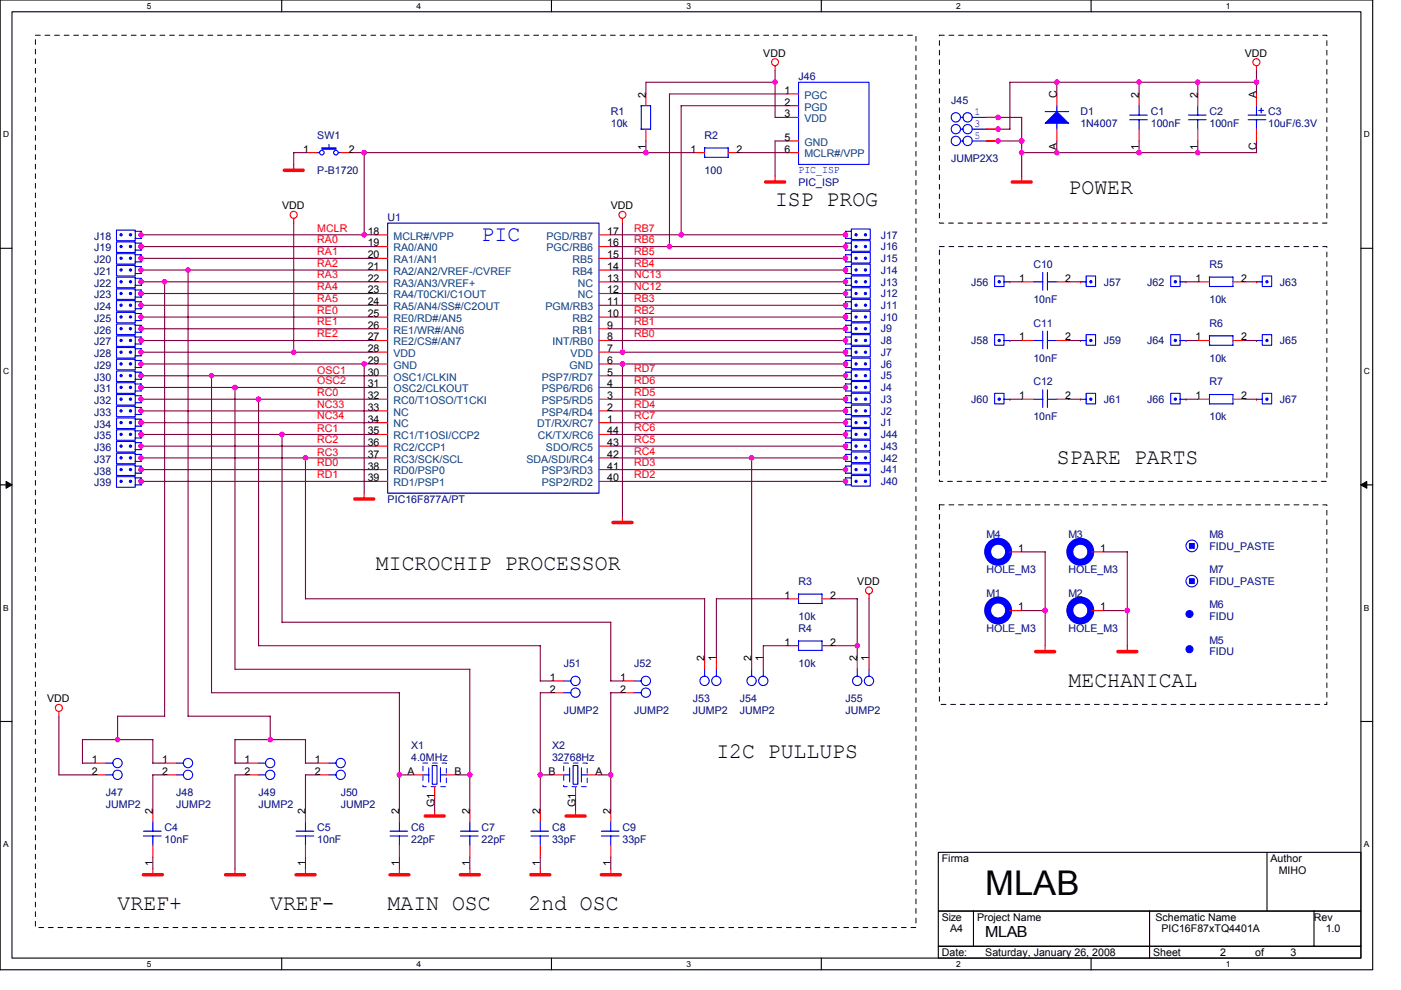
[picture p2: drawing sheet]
<svg xmlns="http://www.w3.org/2000/svg" width="297mm" height="210mm" viewBox="0 0 297 210" stroke-linecap="round" stroke-linejoin="round" font-family="sans-serif">
<defs><g id="words">
<text font-size="7.2" x="208.9" y="189.8">MLAB</text>
<g font-size="4.7">
<text x="226.6" y="41.1">POWER</text>
<text x="164.3" y="43.6">ISP PROG</text>
<text x="224.1" y="98.4">SPARE PARTS</text>
<text x="79.7" y="120.8">MICROCHIP PROCESSOR</text>
<text x="226.6" y="145.7">MECHANICAL</text>
<text x="151.9" y="160.6">I2C PULLUPS</text>
<text x="24.9" y="193">VREF+</text>
<text x="57.3" y="193">VREF-</text>
<text x="82.2" y="193">MAIN OSC</text>
<text x="112" y="193">2nd OSC</text>
</g>
<text font-size="4.7" fill="#00f" x="102.1" y="51.1">PIC</text>
<text font-size="3.2" x="208.9" y="198.6">MLAB</text>
<g font-size="2.2">
<text x="161.8" y="12">VDD</text>
<text x="263.9" y="12">VDD</text>
<text x="136.9" y="20.7" transform="rotate(-90 136.9 20.7)">2</text>
<text x="166.3" y="19.9">1</text>
<text x="166.3" y="22.4">2</text>
<text x="224" y="20.7" transform="rotate(-90 224 20.7)">C</text>
<text x="241.5" y="20.7" transform="rotate(-90 241.5 20.7)">2</text>
<text x="253.9" y="20.7" transform="rotate(-90 253.9 20.7)">2</text>
<text x="266.4" y="20.7" transform="rotate(-90 266.4 20.7)">A</text>
<text x="166.3" y="24.9">3</text>
<text x="166.3" y="29.9">5</text>
<text x="64.3" y="32.3">1</text>
<text x="74" y="32.3">2</text>
<text x="136.9" y="31.7" transform="rotate(-90 136.9 31.7)">1</text>
<text x="146.4" y="32.3">1</text>
<text x="156.1" y="32.3">2</text>
<text x="166.3" y="32.3">6</text>
<text x="224" y="31.7" transform="rotate(-90 224 31.7)">A</text>
<text x="241.5" y="31.7" transform="rotate(-90 241.5 31.7)">1</text>
<text x="253.9" y="31.7" transform="rotate(-90 253.9 31.7)">1</text>
<text x="266.4" y="31.7" transform="rotate(-90 266.4 31.7)">C</text>
<text x="59.8" y="44.4">VDD</text>
<text x="129.5" y="44.4">VDD</text>
<text x="78" y="49.8">18</text>
<text x="78" y="52.3">19</text>
<text x="128.7" y="52.3">16</text>
<text x="128.7" y="49.8">17</text>
<text x="78" y="54.8">20</text>
<text x="78" y="57.2">21</text>
<text x="78" y="59.7">22</text>
<text x="128.7" y="57.2">14</text>
<text x="128.7" y="54.8">15</text>
<text x="128.7" y="59.7">13</text>
<text x="216.1" y="59.7">1</text>
<text x="225.8" y="59.7">2</text>
<text x="253.4" y="59.7">1</text>
<text x="263.1" y="59.7">2</text>
<text x="78" y="62.2">23</text>
<text x="78" y="64.7">24</text>
<text x="128.7" y="64.7">11</text>
<text x="128.7" y="62.2">12</text>
<text x="78" y="67.2">25</text>
<text x="78" y="69.7">26</text>
<text x="128.7" y="69.7">9</text>
<text x="128.7" y="67.2">10</text>
<text x="78" y="72.2">27</text>
<text x="78" y="74.7">28</text>
<text x="78" y="77.2">29</text>
<text x="128.7" y="77.2">6</text>
<text x="128.7" y="74.7">7</text>
<text x="128.7" y="72.2">8</text>
<text x="216.1" y="72.2">1</text>
<text x="225.8" y="72.2">2</text>
<text x="253.4" y="72.2">1</text>
<text x="263.1" y="72.2">2</text>
<text x="78" y="79.7">30</text>
<text x="78" y="82.1">31</text>
<text x="128.7" y="82.1">4</text>
<text x="128.7" y="79.7">5</text>
<text x="78" y="84.6">32</text>
<text x="78" y="87.1">33</text>
<text x="78" y="89.6">34</text>
<text x="128.7" y="89.6">1</text>
<text x="128.7" y="87.1">2</text>
<text x="128.7" y="84.6">3</text>
<text x="216.1" y="84.6">1</text>
<text x="225.8" y="84.6">2</text>
<text x="253.4" y="84.6">1</text>
<text x="263.1" y="84.6">2</text>
<text x="78" y="92.1">35</text>
<text x="78" y="94.6">36</text>
<text x="128.7" y="94.6">43</text>
<text x="128.7" y="92.1">44</text>
<text x="78" y="97.1">37</text>
<text x="78" y="99.5">38</text>
<text x="128.7" y="99.5">41</text>
<text x="128.7" y="97.1">42</text>
<text x="78" y="102">39</text>
<text x="128.7" y="102">40</text>
<text x="215.9" y="117">1</text>
<text x="233.3" y="117">1</text>
<text x="181.8" y="124">VDD</text>
<text x="166.3" y="126.9">1</text>
<text x="176" y="126.9">2</text>
<text x="215.9" y="129.4">1</text>
<text x="233.3" y="129.4">1</text>
<text x="166.3" y="136.9">1</text>
<text x="176" y="136.9">2</text>
<text x="149.4" y="140.2" transform="rotate(-90 149.4 140.2)">2</text>
<text x="151.9" y="140.2" transform="rotate(-90 151.9 140.2)">1</text>
<text x="159.3" y="140.2" transform="rotate(-90 159.3 140.2)">2</text>
<text x="161.8" y="140.2" transform="rotate(-90 161.8 140.2)">1</text>
<text x="181.7" y="140.2" transform="rotate(-90 181.7 140.2)">2</text>
<text x="184.2" y="140.2" transform="rotate(-90 184.2 140.2)">1</text>
<text x="10" y="148.9">VDD</text>
<text x="116.5" y="144.4">1</text>
<text x="116.5" y="146.9">2</text>
<text x="131.5" y="144.4">1</text>
<text x="131.5" y="146.9">2</text>
<text x="19.5" y="161.8">1</text>
<text x="34.4" y="161.8">1</text>
<text x="51.8" y="161.8">1</text>
<text x="66.8" y="161.8">1</text>
<text x="19.5" y="164.3">2</text>
<text x="34.4" y="164.3">2</text>
<text x="51.8" y="164.3">2</text>
<text x="66.8" y="164.3">2</text>
<text x="86.4" y="164.3">A</text>
<text x="96.4" y="164.3">B</text>
<text x="116.3" y="164.3">B</text>
<text x="126.2" y="164.3">A</text>
<text x="32.4" y="172.5" transform="rotate(-90 32.4 172.5)">2</text>
<text x="64.7" y="172.5" transform="rotate(-90 64.7 172.5)">2</text>
<text x="84.7" y="172.5" transform="rotate(-90 84.7 172.5)">2</text>
<text x="92.1" y="171.1" transform="rotate(-90 92.1 171.1)">G1</text>
<text x="99.6" y="172.5" transform="rotate(-90 99.6 172.5)">2</text>
<text x="114.5" y="172.5" transform="rotate(-90 114.5 172.5)">2</text>
<text x="122" y="171.1" transform="rotate(-90 122 171.1)">G1</text>
<text x="129.5" y="172.5" transform="rotate(-90 129.5 172.5)">2</text>
<text x="32.4" y="183.6" transform="rotate(-90 32.4 183.6)">1</text>
<text x="64.7" y="183.6" transform="rotate(-90 64.7 183.6)">1</text>
<text x="84.7" y="183.6" transform="rotate(-90 84.7 183.6)">1</text>
<text x="99.6" y="183.6" transform="rotate(-90 99.6 183.6)">1</text>
<text x="114.5" y="183.6" transform="rotate(-90 114.5 183.6)">1</text>
<text x="129.5" y="183.6" transform="rotate(-90 129.5 183.6)">1</text>
<text x="199.7" y="182.8">Firma</text>
<text x="269.4" y="182.8">Author</text>
<text x="271.1" y="185.3">MIHO</text>
<text x="199.7" y="195.2">Size</text>
<text x="201.4" y="197.7">A4</text>
<text x="207.2" y="195.2">Project Name</text>
<text x="245" y="195.2">Schematic Name</text>
<text x="246.2" y="197.7">PIC16F87xTQ4401A</text>
<text x="278.6" y="195.2">Rev</text>
<text x="281.1" y="197.7">1.0</text>
<text x="199.7" y="202.7">Date:</text>
<text x="208.9" y="202.7">Saturday, January 26, 2008</text>
<text x="244.5" y="202.7">Sheet</text>
<text x="258.7" y="202.7">2</text>
<text x="266.1" y="202.7">of</text>
<text x="273.6" y="202.7">3</text>
</g>
<g font-size="2.2" fill="#000080">
<text x="169.3" y="17">J46</text>
<text x="201.7" y="21.9">J45</text>
<text x="67.3" y="29.4">SW1</text>
<text x="129.5" y="24.4">R1</text>
<text x="129.5" y="26.9">10k</text>
<text x="149.4" y="29.4">R2</text>
<text x="229.1" y="24.4">D1</text>
<text x="229.1" y="26.9">1N4007</text>
<text x="244" y="24.4">C1</text>
<text x="244" y="26.9">100nF</text>
<text x="256.4" y="24.4">C2</text>
<text x="256.4" y="26.9">100nF</text>
<text x="268.9" y="24.4">C3</text>
<text x="268.9" y="26.9">10uF/6.3V</text>
<text x="201.7" y="34.4">JUMP2X3</text>
<text x="67.3" y="36.9">P-B1720</text>
<text x="149.4" y="36.9">100</text>
<text x="169.3" y="39.4">PIC_ISP</text>
<text x="82.2" y="46.8">U1</text>
<text x="20" y="50.8">J18</text>
<text x="20" y="53.3">J19</text>
<text x="186.7" y="50.6">J17</text>
<text x="186.7" y="53.1">J16</text>
<text x="20" y="55.8">J20</text>
<text x="20" y="58.3">J21</text>
<text x="186.7" y="55.6">J15</text>
<text x="186.7" y="58">J14</text>
<text x="219.1" y="56.8">C10</text>
<text x="256.4" y="56.8">R5</text>
<text x="20" y="63.3">J23</text>
<text x="20" y="60.8">J22</text>
<text x="20" y="65.8">J24</text>
<text x="186.7" y="60.5">J13</text>
<text x="186.7" y="63">J12</text>
<text x="186.7" y="65.5">J11</text>
<text x="205.9" y="60.5">J56</text>
<text x="219.1" y="64.3">10nF</text>
<text x="234" y="60.5">J57</text>
<text x="243.2" y="60.5">J62</text>
<text x="256.4" y="64.3">10k</text>
<text x="271.4" y="60.5">J63</text>
<text x="20" y="70.7">J26</text>
<text x="20" y="68.3">J25</text>
<text x="186.7" y="68">J10</text>
<text x="186.7" y="70.5">J9</text>
<text x="219.1" y="69.3">C11</text>
<text x="256.4" y="69.3">R6</text>
<text x="20" y="75.7">J28</text>
<text x="20" y="73.2">J27</text>
<text x="186.7" y="78">J6</text>
<text x="186.7" y="75.5">J7</text>
<text x="186.7" y="73">J8</text>
<text x="205.9" y="73">J58</text>
<text x="219.1" y="76.7">10nF</text>
<text x="234" y="73">J59</text>
<text x="243.2" y="73">J64</text>
<text x="256.4" y="76.7">10k</text>
<text x="271.4" y="73">J65</text>
<text x="20" y="78.2">J29</text>
<text x="20" y="80.7">J30</text>
<text x="20" y="83.2">J31</text>
<text x="186.7" y="82.9">J4</text>
<text x="186.7" y="80.5">J5</text>
<text x="219.1" y="81.7">C12</text>
<text x="256.4" y="81.7">R7</text>
<text x="20" y="85.7">J32</text>
<text x="20" y="88.2">J33</text>
<text x="186.7" y="85.4">J3</text>
<text x="186.7" y="87.9">J2</text>
<text x="205.9" y="85.4">J60</text>
<text x="219.1" y="89.2">10nF</text>
<text x="234" y="85.4">J61</text>
<text x="243.2" y="85.4">J66</text>
<text x="256.4" y="89.2">10k</text>
<text x="271.4" y="85.4">J67</text>
<text x="20" y="90.7">J34</text>
<text x="20" y="93.2">J35</text>
<text x="20" y="95.6">J36</text>
<text x="186.7" y="90.4">J1</text>
<text x="186.7" y="92.9">J44</text>
<text x="186.7" y="95.4">J43</text>
<text x="20" y="100.6">J38</text>
<text x="20" y="98.1">J37</text>
<text x="186.7" y="97.9">J42</text>
<text x="186.7" y="100.4">J41</text>
<text x="20" y="103.1">J39</text>
<text x="82.2" y="106.6">PIC16F877A/PT</text>
<text x="186.7" y="102.8">J40</text>
<text x="209.1" y="114">M4</text>
<text x="226.6" y="114">M3</text>
<text x="256.4" y="114">M8</text>
<text x="256.4" y="116.5">FIDU_PASTE</text>
<text x="169.3" y="124">R3</text>
<text x="209.1" y="121.5">HOLE_M3</text>
<text x="226.6" y="121.5">HOLE_M3</text>
<text x="256.4" y="121.5">M7</text>
<text x="256.4" y="124">FIDU_PASTE</text>
<text x="169.3" y="131.5">10k</text>
<text x="209.1" y="126.5">M1</text>
<text x="226.6" y="126.5">M2</text>
<text x="256.4" y="129">M6</text>
<text x="256.4" y="131.5">FIDU</text>
<text x="169.3" y="134">R4</text>
<text x="209.1" y="134">HOLE_M3</text>
<text x="226.6" y="134">HOLE_M3</text>
<text x="256.4" y="136.5">M5</text>
<text x="119.5" y="141.4">J51</text>
<text x="134.5" y="141.4">J52</text>
<text x="169.3" y="141.4">10k</text>
<text x="256.4" y="138.9">FIDU</text>
<text x="146.9" y="148.9">J53</text>
<text x="156.9" y="148.9">J54</text>
<text x="179.3" y="148.9">J55</text>
<text x="119.5" y="151.4">JUMP2</text>
<text x="134.5" y="151.4">JUMP2</text>
<text x="146.9" y="151.4">JUMP2</text>
<text x="156.9" y="151.4">JUMP2</text>
<text x="179.3" y="151.4">JUMP2</text>
<text x="87.2" y="158.9">X1</text>
<text x="87.2" y="161.4">4.0MHz</text>
<text x="117" y="158.9">X2</text>
<text x="117" y="161.4">32768Hz</text>
<text x="22.5" y="168.8">J47</text>
<text x="22.5" y="171.3">JUMP2</text>
<text x="37.4" y="168.8">J48</text>
<text x="37.4" y="171.3">JUMP2</text>
<text x="54.8" y="168.8">J49</text>
<text x="54.8" y="171.3">JUMP2</text>
<text x="72.2" y="168.8">J50</text>
<text x="72.2" y="171.3">JUMP2</text>
<text x="34.9" y="176.3">C4</text>
<text x="34.9" y="178.8">10nF</text>
<text x="67.3" y="176.3">C5</text>
<text x="67.3" y="178.8">10nF</text>
<text x="87.2" y="176.3">C6</text>
<text x="87.2" y="178.8">22pF</text>
<text x="102.1" y="176.3">C7</text>
<text x="102.1" y="178.8">22pF</text>
<text x="117" y="176.3">C8</text>
<text x="117" y="178.8">33pF</text>
<text x="132" y="176.3">C9</text>
<text x="132" y="178.8">33pF</text>
</g>
<g font-size="2.2" fill="#004080">
<text x="170.6" y="20.9">PGC</text>
<text x="170.6" y="23.4">PGD</text>
<text x="170.6" y="25.9">VDD</text>
<text x="170.6" y="30.9">GND</text>
<text x="170.6" y="33.4">MCLR#/VPP</text>
<text x="83.4" y="50.8">MCLR#/VPP</text>
<text x="83.4" y="53.3">RA0/AN0</text>
<text x="115.9" y="53.3">PGC/RB6</text>
<text x="115.9" y="50.8">PGD/RB7</text>
<text x="83.4" y="55.8">RA1/AN1</text>
<text x="83.4" y="58.3">RA2/AN2/VREF-/CVREF</text>
<text x="121.4" y="58.3">RB4</text>
<text x="121.4" y="55.8">RB5</text>
<text x="83.4" y="60.8">RA3/AN3/VREF+</text>
<text x="83.4" y="63.2">RA4/T0CKI/C1OUT</text>
<text x="83.4" y="65.7">RA5/AN4/SS#/C2OUT</text>
<text x="115.7" y="65.7">PGM/RB3</text>
<text x="122.5" y="60.8">NC</text>
<text x="122.5" y="63.2">NC</text>
<text x="83.4" y="68.2">RE0/RD#/AN5</text>
<text x="83.4" y="70.7">RE1/WR#/AN6</text>
<text x="121.4" y="70.7">RB1</text>
<text x="121.4" y="68.2">RB2</text>
<text x="83.4" y="73.2">RE2/CS#/AN7</text>
<text x="83.4" y="75.7">VDD</text>
<text x="117.2" y="73.2">INT/RB0</text>
<text x="121" y="75.7">VDD</text>
<text x="83.4" y="78.2">GND</text>
<text x="83.4" y="80.7">OSC1/CLKIN</text>
<text x="83.4" y="83.2">OSC2/CLKOUT</text>
<text x="114.9" y="83.2">PSP6/RD6</text>
<text x="114.9" y="80.7">PSP7/RD7</text>
<text x="120.8" y="78.2">GND</text>
<text x="83.4" y="85.7">RC0/T1OSO/T1CKI</text>
<text x="83.4" y="88.1">NC</text>
<text x="114.9" y="88.1">PSP4/RD4</text>
<text x="114.9" y="85.7">PSP5/RD5</text>
<text x="83.4" y="93.1">RC1/T1OSI/CCP2</text>
<text x="83.4" y="95.6">RC2/CCP1</text>
<text x="83.4" y="90.6">NC</text>
<text x="113.9" y="90.6">DT/RX/RC7</text>
<text x="114" y="93.1">CK/TX/RC6</text>
<text x="115.8" y="95.6">SDO/RC5</text>
<text x="83.4" y="98.1">RC3/SCK/SCL</text>
<text x="83.4" y="100.6">RD0/PSP0</text>
<text x="111.6" y="98.1">SDA/SDI/RC4</text>
<text x="114.9" y="100.6">PSP3/RD3</text>
<text x="83.4" y="103.1">RD1/PSP1</text>
<text x="114.9" y="103.1">PSP2/RD2</text>
</g>
<g font-size="2.2" fill="#00f">
<text x="206.6" y="24.5">1</text>
<text x="206.6" y="26.9">3</text>
<text x="206.6" y="29.4">5</text>
<text x="169.3" y="36.7">PIC_ISP</text>
</g>
<g font-size="2.2" fill="#f00">
<text x="67.3" y="51.6">RA0</text>
<text x="67.3" y="49.1">MCLR</text>
<text x="134.5" y="49.1">RB7</text>
<text x="134.5" y="51.6">RB6</text>
<text x="67.3" y="54.1">RA1</text>
<text x="67.3" y="59">RA3</text>
<text x="67.3" y="56.6">RA2</text>
<text x="134.5" y="54.1">RB5</text>
<text x="134.5" y="56.6">RB4</text>
<text x="134.5" y="59">NC13</text>
<text x="67.3" y="61.5">RA4</text>
<text x="67.3" y="64">RA5</text>
<text x="134.5" y="61.5">NC12</text>
<text x="134.5" y="64">RB3</text>
<text x="67.3" y="66.5">RE0</text>
<text x="67.3" y="69">RE1</text>
<text x="67.3" y="71.5">RE2</text>
<text x="134.5" y="71.5">RB0</text>
<text x="134.5" y="66.5">RB2</text>
<text x="134.5" y="69">RB1</text>
<text x="67.3" y="83.9">RC0</text>
<text x="67.3" y="79.2">OSC1</text>
<text x="67.3" y="81.4">OSC2</text>
<text x="134.5" y="79">RD7</text>
<text x="134.5" y="83.9">RD5</text>
<text x="134.5" y="81.4">RD6</text>
<text x="67.3" y="86.4">NC33</text>
<text x="67.3" y="88.9">NC34</text>
<text x="134.5" y="86.4">RD4</text>
<text x="134.5" y="88.9">RC7</text>
<text x="67.3" y="93.9">RC2</text>
<text x="67.3" y="91.7">RC1</text>
<text x="134.5" y="93.9">RC5</text>
<text x="134.5" y="91.4">RC6</text>
<text x="67.3" y="96.6">RC3</text>
<text x="67.3" y="98.9">RD0</text>
<text x="67.3" y="101.4">RD1</text>
<text x="134.5" y="96.4">RC4</text>
<text x="134.5" y="98.9">RD3</text>
<text x="134.5" y="101.4">RD2</text>
</g>
<g font-size="1.8">
<text x="31.1" y="1.8">5</text>
<text x="88.3" y="1.8">4</text>
<text x="145.5" y="1.8">3</text>
<text x="202.7" y="1.8">2</text>
<text x="259.9" y="1.8">1</text>
<text x=".7" y="29.1">D</text>
<text x="289.2" y="29.1">D</text>
<text x=".7" y="79.3">C</text>
<text x="289.2" y="79.3">C</text>
<text x=".7" y="129.5">B</text>
<text x="289.2" y="129.5">B</text>
<text x=".7" y="179.6">A</text>
<text x="289.2" y="179.6">A</text>
<text x="31.1" y="205">5</text>
<text x="88.3" y="205">4</text>
<text x="145.5" y="205">3</text>
<text x="202.7" y="205">2</text>
<text x="259.9" y="205">1</text>
</g>
</g></defs>
<path d="M0 0h291v205.6h-291zM2.5 2.5h286v200.6h-286z" fill="none" stroke="#000" stroke-width=".23"/>
<g fill="#fff">
<path d="M31.1 .3h1v1.9h-1z"/>
<path d="M31.1 203.4h1v2h-1z"/>
</g>
<path d="M59.7 0v2.5M59.7 203.1v2.5" fill="none" stroke="#000" stroke-width=".23"/>
<g fill="#fff">
<path d="M88.3 .3h1v1.9h-1z"/>
<path d="M88.3 203.4h1v2h-1z"/>
</g>
<path d="M116.9 0v2.5M116.9 203.1v2.5" fill="none" stroke="#000" stroke-width=".23"/>
<g fill="#fff">
<path d="M145.5 .3h1v1.9h-1z"/>
<path d="M145.5 203.4h1v2h-1z"/>
</g>
<path d="M174.1 0v2.5M174.1 203.1v2.5" fill="none" stroke="#000" stroke-width=".23"/>
<g fill="#fff">
<path d="M202.7 .3h1v1.9h-1z"/>
<path d="M202.7 203.4h1v2h-1z"/>
</g>
<path d="M231.3 0v2.5M231.3 203.1v2.5" fill="none" stroke="#000" stroke-width=".23"/>
<g fill="#fff">
<path d="M259.9 .3h1v1.9h-1z"/>
<path d="M259.9 203.4h1v2h-1z"/>
<path d="M.7 27.6h1.3v1.9h-1.3z"/>
<path d="M289.2 27.6h1.3v1.9h-1.3z"/>
<path d="M.7 77.7h1.3v2h-1.3z"/>
<path d="M289.2 77.7h1.3v2h-1.3z"/>
</g>
<path d="M0 52.6h2.5M288.5 52.6h2.5" fill="none" stroke="#000" stroke-width=".23"/>
<g fill="#fff">
<path d="M.7 127.9h1.2v2h-1.2z"/>
<path d="M289.2 127.9h1.2v2h-1.2z"/>
</g>
<path d="M0 102.8h2.5M288.5 102.8h2.5" fill="none" stroke="#000" stroke-width=".23"/>
<path d="M1.3 102.1l1.2 .7-1.2 .7zM288.5 102.8l1.3-.7v1.4z" fill="#000" stroke="#000" stroke-width=".21"/>
<g fill="#fff">
<path d="M.7 178h1.2v2h-1.2z"/>
<path d="M289.2 178h1.2v2h-1.2z"/>
</g>
<path d="M0 153h2.5M288.5 153h2.5M198.9 180.7h89.6v12.5h-89.6zM198.9 193.2h89.6v7.4h-89.6zM206.4 193.2v7.5M243.7 193.2v10M268.6 180.7v12.5M278.6 193.2v7.5M198.9 200.6h89.6v2.5h-89.6z" fill="none" stroke="#000" stroke-width=".23"/>
<path d="M7.5 7.5h186.7v189.2h-186.7v-189.2M199.2 7.5h82.1v39.8h-82.1v-39.8M199.2 52.3h82.1v49.8h-82.1v-49.8M199.2 107h82.1v42.4h-82.1v-42.4" fill="none" stroke="#000" stroke-width=".21" stroke-dasharray="1 1 1 1 1 1 1 1"/>
<g fill="none" stroke="#f00" stroke-width=".23">
<path d="M136.9 19.9v2.5M164.3 13.9v1M166.8 19.9h2.5M224.1 19.9v2.5M241.5 19.9v2.5M254 19.9v2.5M266.4 13.9v1M266.4 19.9v2.5M62.3 34.9v1.2M64.8 32.4h2.5M72.2 32.4h2.5M136.9 27.4v2.5"/>
<path d="M146.9 32.4h2.5M154.4 32.4h2.5M164.3 37.3v1.3M166.8 22.4h2.5M166.8 24.9h2.5M166.8 29.9h2.5M166.8 32.4h2.5M209.1 24.9h2.5M209.1 29.9h2.5M209.1 27.4h2.5M216.6 37.3v1.3M224.1 27.4v2.5"/>
<path d="M241.5 27.4v2.5M254 27.4v2.5M266.4 27.4v2.5M29.9 49.8h.1M29.9 52.3h.1M29.9 54.8h.1M29.9 57.3h.1M29.9 59.8h.1M62.3 46.3v1M79.7 59.8h2.5M79.7 49.8h2.5M79.7 52.3h2.5"/>
<path d="M79.7 54.8h2.5M79.7 57.3h2.5M127 59.8h2.5M127 49.8h2.5M127 52.3h2.5M127 54.8h2.5M127 57.3h2.5M132 46.3v1M179.3 49.8h.1M179.3 52.3h.1M179.3 54.8h.1M179.3 57.3h.1"/>
<path d="M179.3 59.8h.1M214.1 59.8h.1M216.6 59.8h2.5M224.1 59.8h2.5M229.1 59.8h.1M251.5 59.8h.1M254 59.8h2.4M261.4 59.8h2.5M266.4 59.8h.1M29.9 69.7h.1M29.9 67.2h.1M29.9 74.7h.1"/>
<path d="M29.9 77.2h.1M29.9 79.7h.1M29.9 62.2h.1M29.9 72.2h.1M29.9 64.7h.1M79.7 72.2h2.5M79.7 62.2h2.5M79.7 64.7h2.5M79.7 67.2h2.5M79.7 69.7h2.5M79.7 74.7h2.5M79.7 77.2h2.5"/>
<path d="M79.7 79.7h2.5M127 72.2h2.5M127 62.2h2.5M127 64.7h2.5M127 67.2h2.5M127 69.7h2.5M127 74.7h2.5M127 77.2h2.5M127 79.7h2.5M179.3 77.2h.1M179.3 67.2h.1M179.3 69.7h.1"/>
<path d="M179.3 79.7h.1M179.3 74.7h.1M179.3 72.2h.1M179.3 62.2h.1M179.3 64.7h.1M214.1 72.2h.1M216.6 72.2h2.5M224.1 72.2h2.5M229.1 72.2h.1M251.5 72.2h.1M254 72.2h2.4M261.4 72.2h2.5"/>
<path d="M266.4 72.2h.1M29.9 89.6h.1M29.9 92.1h.1M29.9 94.6h.1M29.9 99.6h.1M29.9 97.1h.1M29.9 82.1h.1M29.9 84.6h.1M29.9 87.1h.1M79.7 84.6h2.5M79.7 82.1h2.5M79.7 92.1h2.5"/>
<path d="M79.7 94.6h2.5M79.7 97.1h2.5M79.7 99.6h2.5M79.7 89.6h2.5M79.7 87.1h2.5M127 84.6h2.5M127 82.1h2.5M127 92.1h2.5M127 94.6h2.5M127 97.1h2.5M127 99.6h2.5M127 89.6h2.5"/>
<path d="M127 87.1h2.5M179.3 82.1h.1M179.3 84.6h.1M179.3 87.1h.1M179.3 89.6h.1M179.3 92.1h.1M179.3 97.1h.1M179.3 94.6h.1M179.3 99.6h.1M214.1 84.6h.1M216.6 84.6h2.5M224.1 84.6h2.5"/>
<path d="M229.1 84.6h.1M251.5 84.6h.1M254 84.6h2.4M261.4 84.6h2.5M266.4 84.6h.1M29.9 102.1h.1M77.2 104.6v1.2M79.7 102.1h2.5M127 102.1h2.5M132 109.5v1.3M179.3 102.1h.1M214.1 117h2.5"/>
<path d="M231.5 117h2.5M149.4 139.4v2.5M151.9 139.4v2.5M159.4 139.4v2.5M161.8 139.4v2.5M166.8 127h2.5M166.8 136.9h2.5M174.3 127h2.5M174.3 136.9h2.5M181.8 139.4v2.5M184.3 125.9v1.1M184.3 139.4v2.5"/>
<path d="M214.1 129.5h2.5M221.6 136.9v1.3M231.5 129.5h2.5M239 136.9v1.3M12.5 150.8v1M117 144.4h2.5M117 146.9h2.5M132 144.4h2.5M132 146.9h2.5M20 164.3h2.5M20 161.8h2.5M32.4 171.8v2.4"/>
<path d="M32.4 179.2v2.5M34.9 164.3h2.5M34.9 161.8h2.5M52.3 164.3h2.5M52.3 161.8h2.5M64.8 171.8v2.4M64.8 179.2v2.5M67.3 164.3h2.4M67.3 161.8h2.4M84.7 171.8v2.4M84.7 179.2v2.5M87.2 164.3h2.5"/>
<path d="M92.2 166.8v2.5M92.2 171.8v1.2M94.6 164.3h2.5M99.6 171.8v2.4M99.6 179.2v2.5M114.6 171.8v2.4M114.6 179.2v2.5M117 164.3h2.5M122 166.8v2.5M122 171.8v1.2M124.5 164.3h2.5M129.5 171.8v2.4"/>
<path d="M129.5 179.2v2.5M32.4 184.2v1.3M49.8 184.2v1.3M64.8 184.2v1.3M84.7 184.2v1.3M99.6 184.2v1.3M114.6 184.2v1.3M129.5 184.2v1.3"/>
<circle cx="164.3" cy="13.2" r=".74"/>
<circle cx="266.4" cy="13.2" r=".74"/>
<circle cx="62.3" cy="45.5" r=".74"/>
<circle cx="132" cy="45.5" r=".74"/>
<circle cx="184.2" cy="125.2" r=".74"/>
<circle cx="12.5" cy="150.1" r=".74"/>
</g>
<g fill="none" stroke="#f00" stroke-width=".74">
<path d="M60.3 36.1h4M162.3 38.6h4M214.6 38.6h4M75.2 105.8h4M130 110.8h4M219.6 138.2h4M237 138.2h4M90.2 173h4M120 173h4M30.4 185.5h4M47.8 185.5h4M62.8 185.5h4"/>
<path d="M82.7 185.5h4M97.6 185.5h4M112.6 185.5h4M127.5 185.5h4"/>
</g>
<g fill="none" stroke="#00f" stroke-width=".23">
<path d="M169.3 17.4h15v17.5h-15zM67.2 32.4h.6M69.7 30.6v.8M71.7 32.4h.6M135.9 22.4h2M136 22.4v5M137.9 22.4v5h-2M149.4 31.4h5M149.4 31.3v2.1h5v-2.1M203.6 27.4h.6M203.6 24.9h.6M203.6 29.9h.6"/>
<path d="M206.1 27.4h3M206.1 24.9h3M206.1 29.9h3M221.6 23.7h5M224.1 22.4v1.3M224.1 26.1v1.3M239.5 24.4h3.8M239.5 25.4h3.8M241.5 22.4v2M241.5 25.4v2M252 24.4h3.7M252 25.4h3.7"/>
<path d="M254 22.4v2M254 25.4v2M264.6 24.4h3.8M264.6 25.4h3.8M266.4 22.4v2M266.4 25.4v2M266.9 23.4h1M267.4 22.9v1M24.7 48.8h4v2.2h-4zM24.7 51.3h4v2.2h-4zM24.7 53.8h4v2.2h-4zM24.7 56.3h4v2.2h-4z"/>
<path d="M24.7 58.8h4v2.2h-4zM28.7 49h1.2v1.6l-1.2-.1M28.7 51.5h1.2v1.5M28.7 54h1.2v1.5M28.7 56.5h1.2v1.5M28.7 59h1.2v1.5M28.7 53h1.2M28.7 55.5h1.2M28.7 58h1.2M82.2 47.3h44.8v57.3h-44.8zM180.5 48.6h4v2.2h-4zM180.5 51h4v2.3h-4z"/>
<path d="M180.5 53.5h4v2.3h-4zM180.5 56h4v2.3h-4zM180.5 58.5h4v2.2h-4zM180.5 49h-1.2v1.5h1.2M180.5 51.5h-1.2v1.5h1.2M180.5 54h-1.2v1.5h1.2M180.5 56.5h-1.2v1.5h1.2M180.5 59h-1.2v1.5h1.2M210.9 58.5h2v2.2h-2zM212.8 59.8h1.3M219.1 59.8h2M221.1 57.8v3.7"/>
<path d="M222.1 59.8h2M222.1 57.8v3.7M229.1 59.8h1.2M230.3 58.5h2v2.2h-2zM248.2 58.5h2v2.2h-2zM250.2 59.8h1.3M256.4 58.8h5M256.4 58.7v2h5v-2M266.4 59.8h1.2M267.6 58.5h2v2.2h-2zM24.7 68.7h4v2.3h-4zM24.7 66.2h4v2.3h-4z"/>
<path d="M24.7 73.7h4v2.2h-4zM24.7 76.2h4v2.2h-4zM24.7 78.7h4v2.2h-4zM24.7 61.2h4v2.3h-4zM24.7 71.2h4v2.2h-4zM24.7 63.7h4v2.3h-4zM28.7 61.5h1.2v1.5M28.7 64h1.2v1.5M28.7 66.5h1.2v1.5M28.7 69h1.2v1.5l-1.2-.1M28.7 71.5h1.2v1.5M28.7 73.9h1.2v1.6"/>
<path d="M28.7 76.4h1.2v1.5h-1.2M28.7 78.9h1.2v1.5h-1.2M28.7 68h1.2M28.7 75.4h1.2M28.7 72.9h1.2M28.7 63h1.2M28.7 60.5h1.2M28.7 65.5h1.2M179.3 73.9v1.5h1.2M179.3 78.9v1.5h1.2M179.3 73.9h1.2M179.3 78.9h1.2"/>
<path d="M180.5 75.9h4v2.3h-4zM180.5 66h4v2.2h-4zM180.5 68.5h4v2.2h-4zM180.5 78.4h4v2.3h-4zM180.5 73.4h4v2.3h-4zM180.5 71h4v2.2h-4zM180.5 61h4v2.2h-4zM180.5 63.5h4v2.2h-4zM180.5 69l-1.2-.1v1.5h1.2M180.5 61.5h-1.2v1.5h1.2M180.5 64h-1.2v1.5h1.2M180.5 66.5l-1.2-.1v1.6h1.2"/>
<path d="M180.5 71.5l-1.2-.1v1.5h1.2M180.5 76.4h-1.2v1.5h1.2M210.9 71h2v2.2h-2zM212.8 72.2h1.3M219.1 72.2h2M221.1 70.2v3.8M222.1 72.2h2M222.1 70.2v3.8M229.1 72.2h1.2M230.3 71h2v2.2h-2zM248.2 71h2v2.2h-2zM250.2 72.2h1.3"/>
<path d="M256.4 71.2v2h5v-2h-5M266.4 72.2h1.2M267.6 71h2v2.2h-2zM24.7 88.6h4v2.3h-4zM24.7 91.1h4v2.2h-4zM24.7 93.6h4v2.2h-4zM24.7 98.6h4v2.2h-4zM24.7 96.1h4v2.2h-4zM24.7 81.2h4v2.2h-4zM24.7 83.7h4v2.2h-4zM24.7 86.1h4v2.3h-4zM28.7 81.4h1.2v1.5h-1.2"/>
<path d="M28.7 83.9h1.2v1.5h-1.2M28.7 86.4h1.2v1.5h-1.2M28.7 88.9h1.2v1.5h-1.2M28.7 91.4h1.2v1.5h-1.2M28.7 93.9h1.2v1.5l-1.2-.1M28.7 96.4h1.2v1.5l-1.2-.1M28.7 98.8h1.2v1.6l-1.2-.1M179.3 88.9v1.5h1.2M179.3 88.9h1.2M179.3 81.4v1.5h1.2M179.3 86.4v1.5h1.2M179.3 91.3v1.6h1.2"/>
<path d="M179.3 93.8v1.5h1.2M179.3 96.3v1.5h1.2M179.3 81.4h1.2M179.3 91.4h1.2M179.3 86.4h1.2M179.3 93.9h1.2M179.3 96.4h1.2M180.5 80.9h4v2.2h-4zM180.5 83.4h4v2.2h-4zM180.5 85.9h4v2.2h-4zM180.5 88.4h4v2.2h-4zM180.5 90.9h4v2.2h-4z"/>
<path d="M180.5 95.8h4v2.3h-4zM180.5 93.3h4v2.3h-4zM180.5 98.3h4v2.3h-4zM180.5 83.9h-1.2v1.5h1.2M180.5 98.8h-1.2v1.5h1.2M210.9 83.4h2v2.2h-2zM212.8 84.6h1.3M219.1 84.6h2M221.1 82.7v3.7M222.1 84.6h2M222.1 82.7v3.7M229.1 84.6h1.2"/>
<path d="M230.3 83.4h2v2.2h-2zM248.2 83.4h2v2.2h-2zM250.2 84.6h1.3M256.4 83.6v2h5v-2l-5 .1M266.4 84.6h1.2M267.6 83.4h2v2.2h-2zM24.7 101.1h4v2.2h-4zM28.7 101.3h1.2v1.5h-1.2M179.3 101.3v1.5h1.2M179.3 101.3h1.2M180.5 100.8h4v2.3h-4zM213.8 117h.3"/>
<path d="M231.3 117h.2M169.3 125.9h5v2.1h-5zM169.3 135.9h5v2h-5zM213.8 129.5h.3M231.3 129.5h.2M119.5 144.4h1.5M119.5 146.9h1.5M134.4 144.4h1.6M134.4 146.9h1.6M149.4 141.9v1.5M151.9 141.9v1.5M159.4 141.9v1.5"/>
<path d="M161.8 141.9v1.5M181.8 141.9v1.5M184.3 141.9v1.5M22.4 164.3h1.5M22.4 161.8h1.5M30.4 177.2h3.8M30.4 176.2h3.8M32.4 174.2v2M32.4 177.2v2M37.4 164.3h1.5M37.4 161.8h1.5M54.8 164.3h1.5"/>
<path d="M54.8 161.8h1.5M62.8 177.2h3.7M62.8 176.2h3.7M64.8 174.2v2M64.8 177.2v2M69.7 164.3h1.5M69.7 161.8h1.5M82.7 177.2h3.7M82.7 176.2h3.7M84.7 174.2v2M84.7 177.2v2M89.6 164.3h1.3"/>
<path d="M90.9 162.8v3M91.6 162.3h1v4h-1zM93.4 164.3h1.3M93.4 162.8v3M97.6 177.2h3.8M97.6 176.2h3.8M99.6 174.2v2M99.6 177.2v2M112.6 177.2h3.7M112.6 176.2h3.7M114.6 174.2v2M114.6 177.2v2"/>
<path d="M119.5 164.3h1.3M120.8 162.8v3M121.5 162.3h1v4h-1zM123.3 164.3h1.2M123.3 162.8v3M127.5 177.2h3.8M127.5 176.2h3.8M129.5 174.2v2M129.5 177.2v2"/>
<circle cx="68.2" cy="32.4" r=".49"/>
<circle cx="71.2" cy="32.4" r=".49"/>
<circle cx="202.7" cy="27.4" r=".99"/>
<circle cx="202.7" cy="29.9" r=".99"/>
<circle cx="202.7" cy="24.9" r=".99"/>
<circle cx="205.2" cy="27.4" r=".99"/>
<circle cx="205.2" cy="29.9" r=".99"/>
<circle cx="205.2" cy="24.9" r=".99"/>
<circle cx="252.7" cy="115.7" r="1.24"/>
<circle cx="252.7" cy="123.2" r="1.23"/>
<circle cx="122" cy="146.9" r=".99"/>
<circle cx="122" cy="144.4" r=".99"/>
<circle cx="136.9" cy="146.9" r=".99"/>
<circle cx="136.9" cy="144.4" r=".99"/>
<circle cx="149.4" cy="144.4" r=".99"/>
<circle cx="151.9" cy="144.4" r=".99"/>
<circle cx="159.3" cy="144.4" r=".99"/>
<circle cx="161.8" cy="144.4" r=".99"/>
<circle cx="181.7" cy="144.4" r=".99"/>
<circle cx="184.2" cy="144.4" r=".99"/>
<circle cx="24.9" cy="164.3" r=".99"/>
<circle cx="24.9" cy="161.8" r=".99"/>
<circle cx="39.9" cy="164.3" r=".99"/>
<circle cx="39.9" cy="161.8" r=".99"/>
<circle cx="57.3" cy="164.3" r=".99"/>
<circle cx="57.3" cy="161.8" r=".99"/>
<circle cx="72.2" cy="164.3" r=".99"/>
<circle cx="72.2" cy="161.8" r=".99"/>
</g>
<g fill="#00f" stroke="#00f" stroke-width=".23">
<path d="M221.6 26.1l2.5-2.4 2.5 2.4z" fill-rule="evenodd"/>
<path d="M252.2 122.7h1v1h-1z" fill-rule="evenodd"/>
<path d="M252.2 115.3h1v.9h-1z" fill-rule="evenodd"/>
<path d="M68.3 31.4h2.9v.2h-2.9z" fill-rule="evenodd"/>
<circle cx="27.7" cy="69.7" r=".24"/>
<circle cx="25.7" cy="69.7" r=".24"/>
<circle cx="27.7" cy="89.6" r=".24"/>
<circle cx="25.7" cy="89.6" r=".24"/>
<circle cx="181.5" cy="82.1" r=".24"/>
<circle cx="183.5" cy="82.1" r=".24"/>
<circle cx="27.7" cy="67.2" r=".24"/>
<circle cx="25.7" cy="67.2" r=".23"/>
<circle cx="181.5" cy="77.2" r=".24"/>
<circle cx="183.5" cy="77.2" r=".24"/>
<circle cx="27.7" cy="92.1" r=".24"/>
<circle cx="25.7" cy="92.1" r=".23"/>
<circle cx="211.9" cy="72.2" r=".24"/>
<circle cx="181.5" cy="84.6" r=".24"/>
<circle cx="183.5" cy="84.6" r=".24"/>
<circle cx="181.5" cy="67.2" r=".23"/>
<circle cx="183.5" cy="67.2" r=".23"/>
<circle cx="231.3" cy="72.2" r=".24"/>
<circle cx="27.7" cy="74.7" r=".24"/>
<circle cx="25.7" cy="74.7" r=".23"/>
<circle cx="181.5" cy="87.1" r=".23"/>
<circle cx="183.5" cy="87.1" r=".23"/>
<circle cx="181.5" cy="69.7" r=".24"/>
<circle cx="183.5" cy="69.7" r=".24"/>
<circle cx="231.3" cy="84.6" r=".24"/>
<circle cx="27.7" cy="94.6" r=".24"/>
<circle cx="25.7" cy="94.6" r=".24"/>
<circle cx="27.7" cy="77.2" r=".24"/>
<circle cx="25.7" cy="77.2" r=".24"/>
<circle cx="181.5" cy="89.6" r=".24"/>
<circle cx="183.5" cy="89.6" r=".24"/>
<circle cx="181.5" cy="79.7" r=".23"/>
<circle cx="183.5" cy="79.7" r=".23"/>
<circle cx="211.9" cy="84.6" r=".24"/>
<circle cx="27.7" cy="99.6" r=".24"/>
<circle cx="25.7" cy="99.6" r=".23"/>
<circle cx="27.7" cy="97.1" r=".24"/>
<circle cx="25.7" cy="97.1" r=".24"/>
<circle cx="27.7" cy="79.7" r=".24"/>
<circle cx="25.7" cy="79.7" r=".23"/>
<circle cx="181.5" cy="74.7" r=".23"/>
<circle cx="183.5" cy="74.7" r=".23"/>
<circle cx="181.5" cy="92.1" r=".23"/>
<circle cx="183.5" cy="92.1" r=".23"/>
<circle cx="252.2" cy="137.6" r=".74"/>
<circle cx="268.6" cy="72.2" r=".24"/>
<circle cx="252.2" cy="130.2" r=".74"/>
<circle cx="27.7" cy="102.1" r=".24"/>
<circle cx="25.7" cy="102" r=".24"/>
<circle cx="181.5" cy="72.2" r=".24"/>
<circle cx="183.5" cy="72.2" r=".24"/>
<circle cx="268.6" cy="84.6" r=".24"/>
<circle cx="27.7" cy="82.1" r=".24"/>
<circle cx="25.7" cy="82.1" r=".24"/>
<circle cx="181.5" cy="97.1" r=".24"/>
<circle cx="183.5" cy="97.1" r=".24"/>
<circle cx="249.2" cy="72.2" r=".24"/>
<circle cx="181.5" cy="94.6" r=".24"/>
<circle cx="183.5" cy="94.6" r=".24"/>
<circle cx="249.2" cy="59.7" r=".24"/>
<circle cx="249.2" cy="84.6" r=".24"/>
<circle cx="27.7" cy="62.2" r=".24"/>
<circle cx="25.7" cy="62.2" r=".23"/>
<circle cx="181.5" cy="102" r=".24"/>
<circle cx="183.5" cy="102" r=".24"/>
<circle cx="268.6" cy="59.7" r=".24"/>
<circle cx="181.5" cy="99.6" r=".23"/>
<circle cx="183.5" cy="99.6" r=".23"/>
<circle cx="231.3" cy="59.7" r=".24"/>
<circle cx="27.7" cy="49.8" r=".24"/>
<circle cx="25.7" cy="49.8" r=".23"/>
<circle cx="27.7" cy="52.3" r=".24"/>
<circle cx="25.7" cy="52.3" r=".24"/>
<circle cx="27.7" cy="54.8" r=".24"/>
<circle cx="25.7" cy="54.8" r=".23"/>
<circle cx="181.5" cy="49.8" r=".23"/>
<circle cx="183.5" cy="49.8" r=".23"/>
<circle cx="27.7" cy="57.2" r=".24"/>
<circle cx="25.7" cy="57.2" r=".24"/>
<circle cx="27.7" cy="84.6" r=".24"/>
<circle cx="25.7" cy="84.6" r=".24"/>
<circle cx="181.5" cy="52.3" r=".24"/>
<circle cx="183.5" cy="52.3" r=".24"/>
<circle cx="27.7" cy="59.7" r=".24"/>
<circle cx="25.7" cy="59.7" r=".24"/>
<circle cx="211.9" cy="59.7" r=".24"/>
<circle cx="181.5" cy="54.8" r=".23"/>
<circle cx="183.5" cy="54.8" r=".23"/>
<circle cx="27.7" cy="72.2" r=".24"/>
<circle cx="25.7" cy="72.2" r=".24"/>
<circle cx="181.5" cy="57.2" r=".24"/>
<circle cx="183.5" cy="57.2" r=".24"/>
<circle cx="181.5" cy="59.7" r=".24"/>
<circle cx="183.5" cy="59.7" r=".24"/>
<circle cx="27.7" cy="87.1" r=".24"/>
<circle cx="25.7" cy="87.1" r=".23"/>
<circle cx="181.5" cy="62.2" r=".23"/>
<circle cx="183.5" cy="62.2" r=".23"/>
<circle cx="27.7" cy="64.7" r=".24"/>
<circle cx="25.7" cy="64.7" r=".24"/>
<circle cx="181.5" cy="64.7" r=".24"/>
<circle cx="183.5" cy="64.7" r=".24"/>
</g>
<g fill="none" stroke="#00f" stroke-width="1.5">
<circle cx="211.6" cy="117" r="2.22"/>
<circle cx="229" cy="117" r="2.22"/>
<circle cx="211.6" cy="129.4" r="2.22"/>
<circle cx="229" cy="129.4" r="2.22"/>
</g>
<path d="M89.7 161.8h4.9v5h-4.9v-5M119.5 161.8h5v5h-5v-5" fill="none" stroke="#00f" stroke-width=".21" stroke-dasharray="1 1 1 1 1 1 1 1"/>
<g fill="none" stroke="#800040" stroke-width=".23">
<path d="M164.3 14.9v10h2.6M164.4 17.4h-27.5v2.5M166.9 19.9h-25v32.4M224.1 17.4v2.5M241.5 17.4v2.5M254 17.4v2.5M266.4 14.9v5M266.4 17.4h-52.3v10h-2.5M64.8 32.4h-2.5v2.5M74.7 32.4h72.2M77.2 32.4v17.4M136.9 29.9v2.5"/>
<path d="M156.9 32.4h10M166.9 29.9h-2.6v7.5M166.9 22.4h-22.5v27.4M211.6 24.9h5v12.5M211.6 29.9h5M224.1 29.9v2.5M241.5 29.9v2.5M254 29.9v2.5M266.4 29.9v2.5h-49.8M29.9 52.3h49.8M29.9 54.8h49.8M29.9 59.8h49.8"/>
<path d="M29.9 49.8h49.8M29.9 57.3h49.8M34.9 59.8v92.1M39.9 57.3v94.6l17.4-.1v5M62.3 47.3v27.4M129.5 52.3h49.8M129.5 54.8h49.8M129.5 59.8h49.8M129.5 49.8h49.8M129.5 57.3h49.8M132 47.3v27.4M214.1 59.8h2.5"/>
<path d="M226.6 59.8h2.5M251.5 59.8h2.5M263.9 59.8h2.5M29.9 62.2h49.8M29.9 64.7h49.8M29.9 79.7h49.8M29.9 67.2h49.8M29.9 69.7h49.8M29.9 72.2h49.8M29.9 77.2h49.8M29.9 74.7h49.8M44.8 79.7v67.2h39.9v24.9"/>
<path d="M77.2 77.2v27.4M129.5 62.2h49.8M129.5 64.7h49.8M129.5 79.7h49.8M129.5 67.2h49.8M129.5 69.7h49.8M129.5 72.2h49.8M129.5 77.2h49.8M129.5 74.7h49.8M132 77.2v32.4M214.1 72.2h2.5M226.6 72.2h2.5"/>
<path d="M251.5 72.2h2.5M263.9 72.2h2.5M29.9 94.6h49.8M29.9 97.1h49.8M29.9 84.6h49.8M29.9 92.1h49.8M29.9 82.1h49.8M29.9 99.6h49.8M29.9 87.1h49.8M29.9 89.6h49.8M49.8 82.1v59.8M54.8 84.6v52.3h59.8"/>
<path d="M59.8 92.1v39.8h69.7v12.5h2.5M64.8 97.1v29.9M129.5 94.6h49.8M129.5 97.1h49.8M129.5 84.6h49.8M129.5 92.1h49.8M129.5 82.1h49.8M129.5 99.6h49.8M129.5 87.1h49.8M129.5 89.6h49.8M159.4 97.1v42.3M214.1 84.6h2.5"/>
<path d="M226.6 84.6h2.5M251.5 84.6h2.5M263.9 84.6h2.5M29.9 102.1h49.8M129.5 102.1h49.8M216.6 117h5v19.9M234 117h5M239 117v19.9M64.8 127h84.6M114.6 136.9v7.5h2.5M149.4 127v12.4M166.9 127h-15v12.4"/>
<path d="M166.9 136.9h-5.1v2.5M176.8 127h5v12.4M176.8 136.9h5M184.3 127v12.4M216.6 129.5h5M234 129.5h5M12.5 151.8v12.5h7.5M32.4 156.8v5h2.5M32.4 156.8h-14.9v5h2.5M34.9 151.8h-10v5M49.8 141.9h49.8M99.6 141.9v29.9"/>
<path d="M117.1 146.9h-2.5v24.9M132 146.9h-2.5v24.9M34.9 164.3h-2.5v7.5M52.3 161.8h-2.5v-5h15v5h2.5M52.3 164.3h-2.5v19.9M67.3 164.3h-2.5v7.5M84.7 164.3h2.5M92.2 169.3v2.5M97.1 164.3h2.5M114.6 164.3h2.5M122 169.3v2.5M127 164.3h2.5"/>
<path d="M32.4 181.7v2.5M64.8 181.7v2.5M84.7 181.7v2.5M99.6 181.7v2.5M114.6 181.7v2.5M129.5 181.7v2.5"/>
</g>
<g fill="#f0f" stroke="#f0f" stroke-width=".23">
<circle cx="29.9" cy="52.3" r=".49"/>
<circle cx="29.9" cy="54.8" r=".49"/>
<circle cx="29.9" cy="62.2" r=".49"/>
<circle cx="29.9" cy="64.7" r=".49"/>
<circle cx="29.9" cy="94.6" r=".49"/>
<circle cx="29.9" cy="97.1" r=".49"/>
<circle cx="64.8" cy="97.1" r=".49"/>
<circle cx="164.3" cy="17.4" r=".49"/>
<circle cx="44.8" cy="79.6" r=".49"/>
<circle cx="49.8" cy="82.1" r=".49"/>
<circle cx="54.8" cy="84.6" r=".49"/>
<circle cx="59.8" cy="92.1" r=".49"/>
<circle cx="114.5" cy="164.3" r=".5"/>
<circle cx="29.9" cy="84.6" r=".49"/>
<circle cx="159.3" cy="97.1" r=".49"/>
<circle cx="181.8" cy="136.9" r=".49"/>
<circle cx="129.5" cy="164.3" r=".49"/>
<circle cx="29.9" cy="92.1" r=".49"/>
<circle cx="29.9" cy="59.7" r=".49"/>
<circle cx="34.9" cy="59.7" r=".49"/>
<circle cx="29.9" cy="49.8" r=".49"/>
<circle cx="77.2" cy="49.8" r=".49"/>
<circle cx="77.2" cy="32.4" r=".49"/>
<circle cx="136.9" cy="32.4" r=".49"/>
<circle cx="57.3" cy="156.8" r=".49"/>
<circle cx="29.9" cy="57.3" r=".49"/>
<circle cx="39.9" cy="57.3" r=".49"/>
<circle cx="24.9" cy="156.8" r=".49"/>
<circle cx="29.9" cy="82.1" r=".49"/>
<circle cx="99.6" cy="164.3" r=".49"/>
<circle cx="29.9" cy="67.2" r=".49"/>
<circle cx="29.9" cy="69.7" r=".49"/>
<circle cx="29.9" cy="72.2" r=".49"/>
<circle cx="29.9" cy="99.6" r=".49"/>
<circle cx="29.9" cy="102.1" r=".49"/>
<circle cx="29.9" cy="79.6" r=".49"/>
<circle cx="84.7" cy="164.3" r=".49"/>
<circle cx="29.9" cy="87.1" r=".49"/>
<circle cx="29.9" cy="89.6" r=".49"/>
<circle cx="241.5" cy="17.4" r=".49"/>
<circle cx="253.9" cy="17.4" r=".49"/>
<circle cx="253.9" cy="32.4" r=".49"/>
<circle cx="179.3" cy="87.1" r=".49"/>
<circle cx="241.5" cy="32.4" r=".49"/>
<circle cx="179.3" cy="77.2" r=".49"/>
<circle cx="179.3" cy="54.8" r=".49"/>
<circle cx="179.3" cy="74.7" r=".49"/>
<circle cx="179.3" cy="62.2" r=".49"/>
<circle cx="179.3" cy="97.1" r=".49"/>
<circle cx="179.3" cy="99.6" r=".49"/>
<circle cx="179.3" cy="79.6" r=".49"/>
<circle cx="179.3" cy="64.7" r=".49"/>
<circle cx="179.3" cy="52.3" r=".49"/>
<circle cx="179.3" cy="57.3" r=".49"/>
<circle cx="132" cy="74.7" r=".49"/>
<circle cx="144.4" cy="49.8" r=".49"/>
<circle cx="179.3" cy="94.6" r=".49"/>
<circle cx="141.9" cy="52.3" r=".49"/>
<circle cx="132" cy="77.2" r=".49"/>
<circle cx="179.3" cy="72.2" r=".49"/>
<circle cx="179.3" cy="49.8" r=".49"/>
<circle cx="179.3" cy="67.2" r=".49"/>
<circle cx="179.3" cy="69.7" r=".49"/>
<circle cx="179.3" cy="92.1" r=".49"/>
<circle cx="179.3" cy="89.6" r=".49"/>
<circle cx="179.3" cy="84.6" r=".49"/>
<circle cx="179.3" cy="82.1" r=".49"/>
<circle cx="179.3" cy="59.7" r=".49"/>
<circle cx="29.9" cy="77.2" r=".49"/>
<circle cx="77.2" cy="77.2" r=".5"/>
<circle cx="29.9" cy="74.7" r=".49"/>
<circle cx="62.3" cy="74.7" r=".49"/>
<circle cx="179.3" cy="102.1" r=".49"/>
<circle cx="221.6" cy="129.4" r=".49"/>
<circle cx="239" cy="129.4" r=".49"/>
<circle cx="266.4" cy="17.4" r=".49"/>
<circle cx="216.6" cy="32.4" r=".49"/>
<circle cx="224.1" cy="32.4" r=".49"/>
<circle cx="211.6" cy="29.9" r=".49"/>
<circle cx="216.6" cy="29.9" r=".49"/>
<circle cx="211.6" cy="24.9" r=".49"/>
<circle cx="211.6" cy="27.4" r=".49"/>
<circle cx="224.1" cy="17.4" r=".49"/>
</g>
<use href="#words"/>
</svg>
